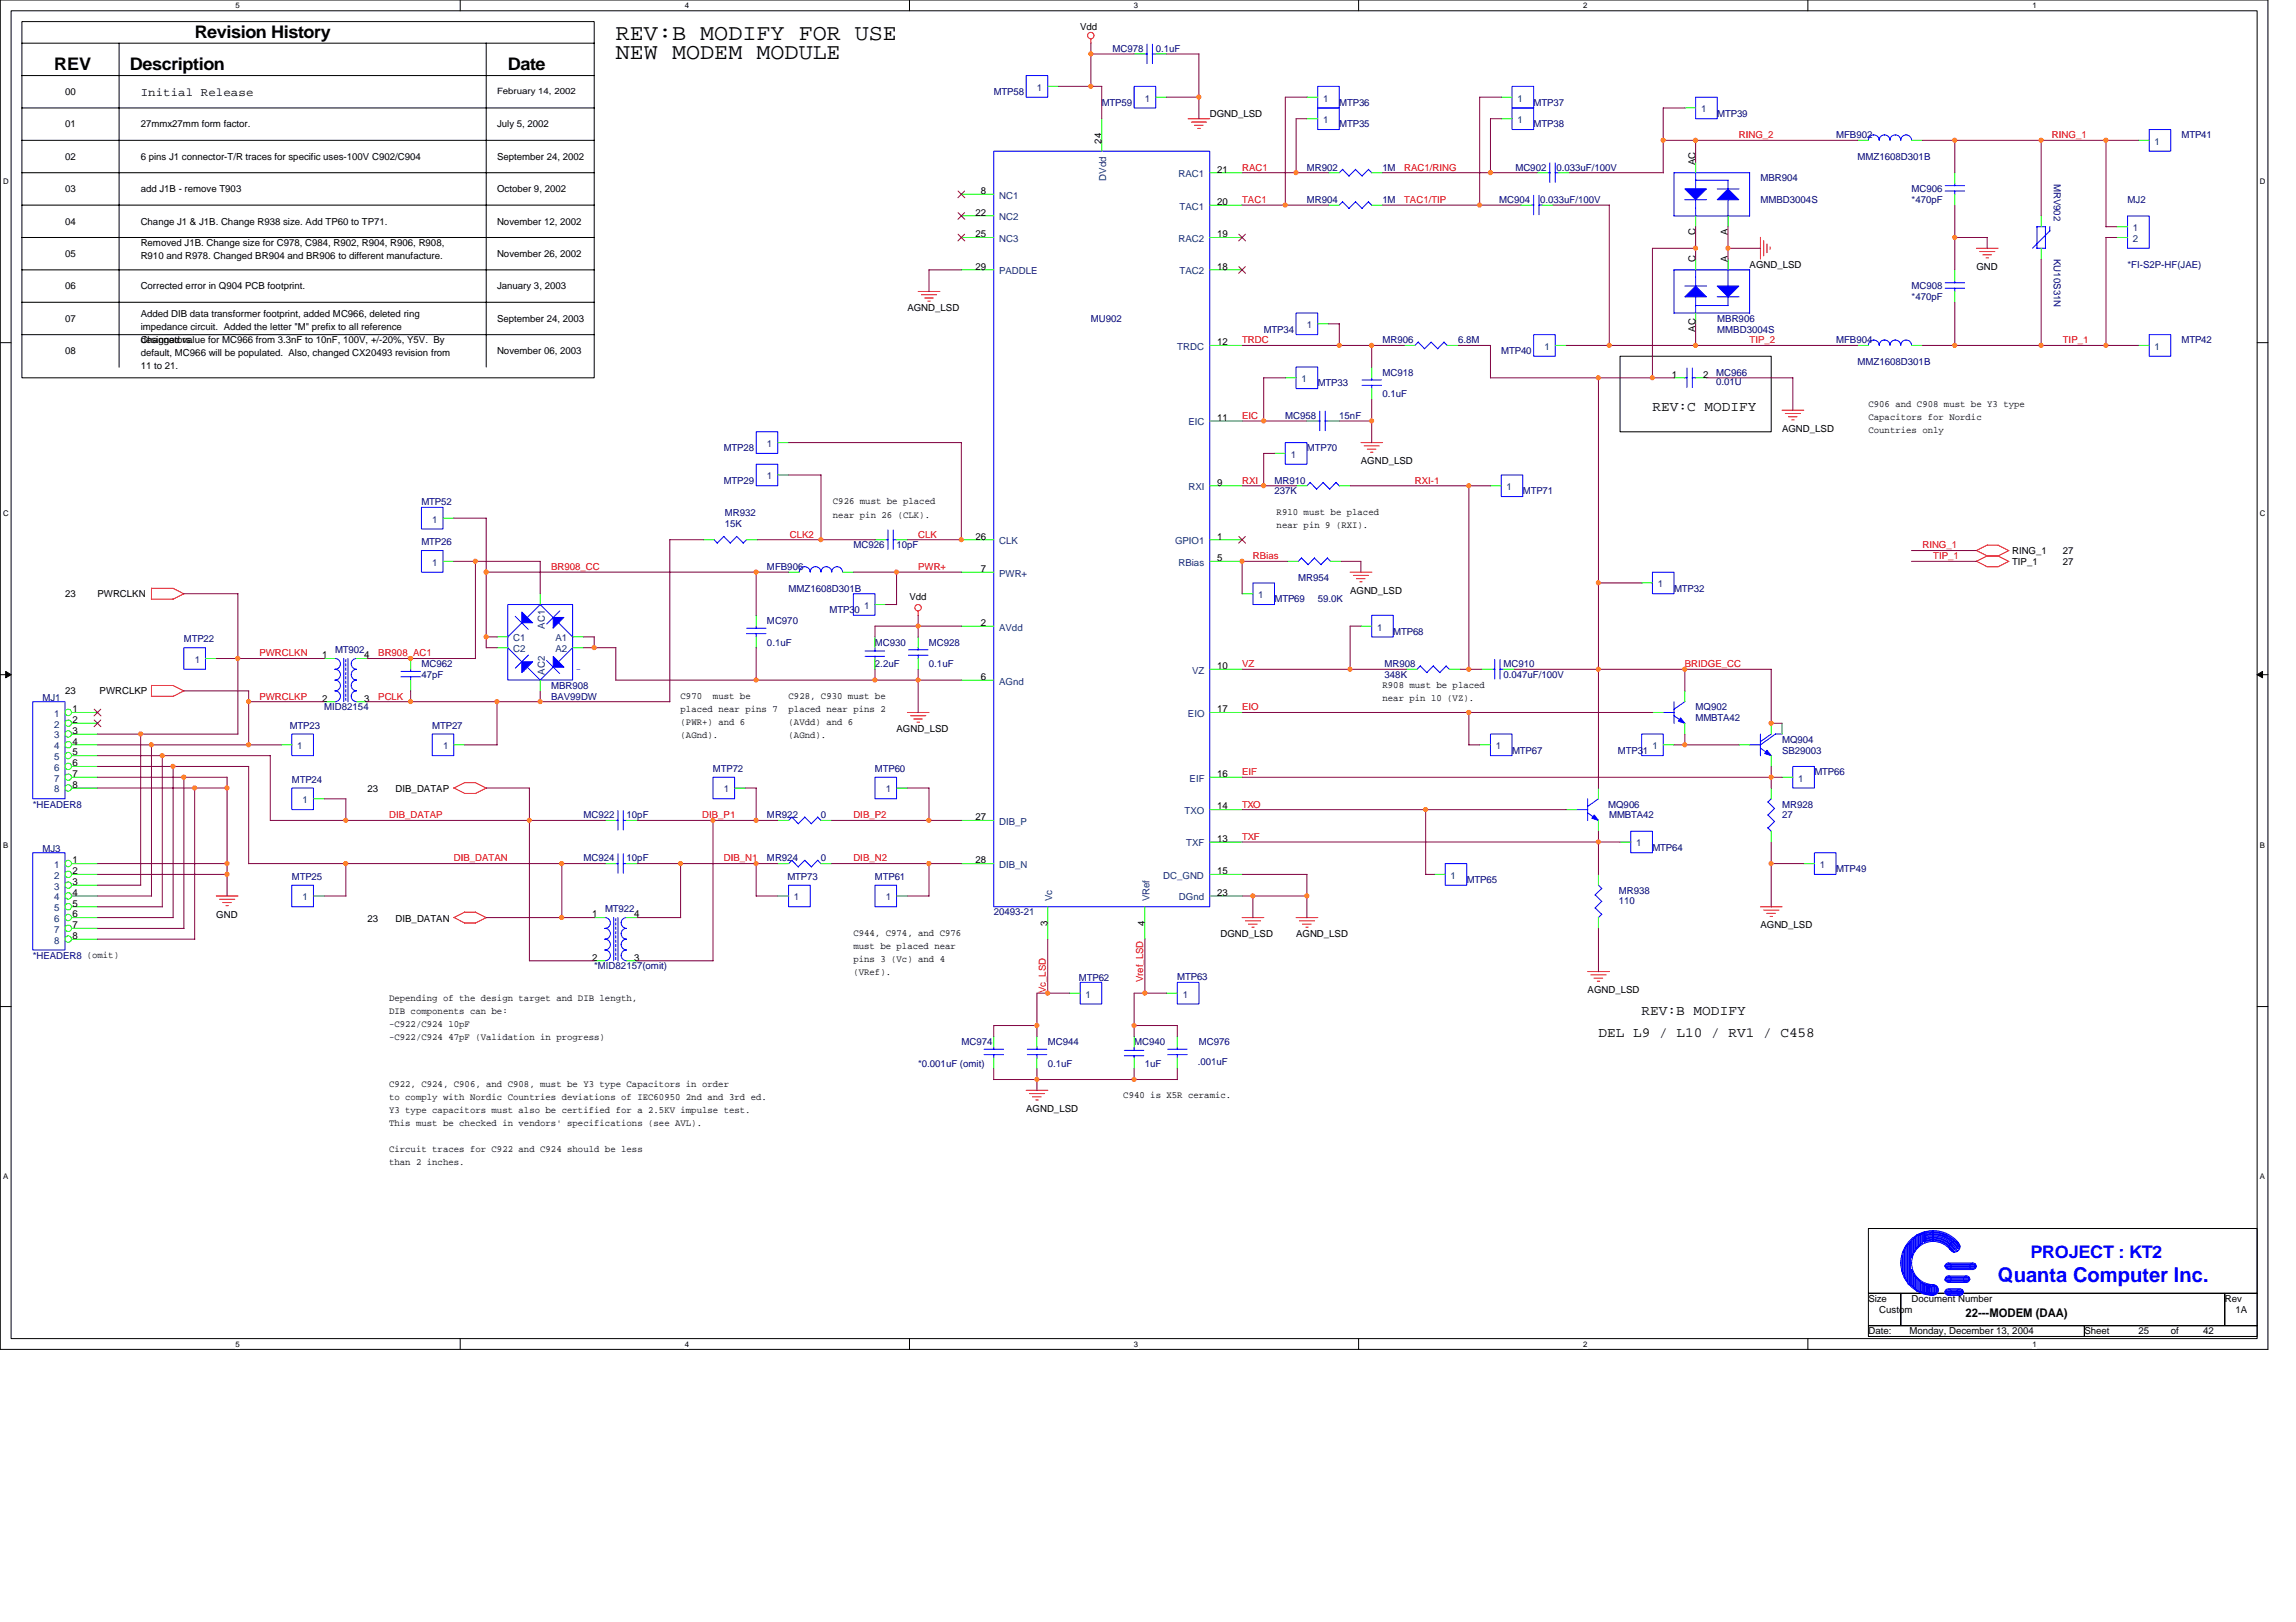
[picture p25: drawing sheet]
<svg xmlns="http://www.w3.org/2000/svg" width="297mm" height="210mm" viewBox="0 0 297 210" stroke-linecap="round" stroke-linejoin="round" font-family="sans-serif">
<defs><g id="words">
<g font-size="2.9">
<text x="79.7" y="5.1">REV:B MODIFY FOR USE</text>
<text x="79.7" y="7.6">NEW MODEM MODULE</text>
</g>
<text font-size="2.6" fill="#00f" x="258.5" y="165.9">Quanta Computer Inc.</text>
<g font-size="2.2">
<text x="25.2" y="4.9">Revision History</text>
<text x="7" y="9.1">REV</text>
<text x="16.8" y="9.1">Description</text>
<text x="65.7" y="9.1">Date</text>
</g>
<text font-size="2.2" fill="#00f" x="262.7" y="162.8">PROJECT : KT2</text>
<g font-size="1.8">
<text x="213.8" y="53.1">REV:C MODIFY</text>
<text x="212.4" y="131.4">REV:B MODIFY</text>
<text x="206.8" y="134.2">DEL L9 / L10 / RV1 / C458</text>
</g>
<g font-size="1.5">
<text x="18.2" y="12.4">Initial Release</text>
<text x="254.3" y="170.5">22---MODEM (DAA)</text>
</g>
<g font-size="1.2">
<text x="139.7" y="3.9">Vdd</text>
<text x="8.4" y="12.3">00</text>
<text x="8.4" y="16.5">01</text>
<text x="18.2" y="16.5">27mmx27mm form factor.</text>
<text x="64.3" y="16.5">July 5, 2002</text>
<text x="156.5" y="15.1">DGND_LSD</text>
<text x="8.4" y="20.7">02</text>
<text x="18.2" y="20.7">6 pins J1 connector-T/R traces for specific uses-100V C902/C904</text>
<text x="64.3" y="20.7">September 24, 2002</text>
<text x="142.5" y="18.6" transform="rotate(-90 142.5 18.6)">24</text>
<text x="157.5" y="22.3">21</text>
<text x="219.3" y="21.4" transform="rotate(-90 219.3 21.4)">AC</text>
<text x="8.4" y="24.9">03</text>
<text x="8.4" y="29.1">04</text>
<text x="18.2" y="24.9">add J1B - remove T903</text>
<text x="18.2" y="29.1">Change J1 &amp; J1B. Change R938 size. Add TP60 to TP71.</text>
<text x="64.3" y="29.1">November 12, 2002</text>
<text x="64.3" y="24.9">October 9, 2002</text>
<text x="126.2" y="27.9">22</text>
<text x="126.9" y="25.1">8</text>
<text x="157.5" y="26.5">20</text>
<text x="8.4" y="33.3">05</text>
<text x="18.2" y="31.9">Removed J1B. Change size for C978, C984, R902, R904, R906, R908,</text>
<text x="18.2" y="33.5">R910 and R978. Changed BR904 and BR906 to different manufacture.</text>
<text x="64.3" y="33.3">November 26, 2002</text>
<text x="126.2" y="30.7">25</text>
<text x="126.2" y="34.9">29</text>
<text x="157.5" y="30.7">19</text>
<text x="157.5" y="34.9">18</text>
<text x="219.3" y="34" transform="rotate(-90 219.3 34)">C</text>
<text x="219.3" y="30.4" transform="rotate(-90 219.3 30.4)">C</text>
<text x="223.5" y="34" transform="rotate(-90 223.5 34)">A</text>
<text x="223.5" y="30.4" transform="rotate(-90 223.5 30.4)">A</text>
<text x="226.4" y="34.6">AGND_LSD</text>
<text x="255.7" y="34.9">GND</text>
<text x="8.4" y="41.6">07</text>
<text x="8.4" y="37.4">06</text>
<text x="18.2" y="41.1">Added DIB data transformer footprint, added MC966, deleted ring</text>
<text x="18.2" y="37.4">Corrected error in Q904 PCB footprint.</text>
<text x="64.3" y="37.4">January 3, 2003</text>
<text x="64.3" y="41.6">September 24, 2003</text>
<text x="117.4" y="40.2">AGND_LSD</text>
<text x="8.4" y="45.8">08</text>
<text x="18.2" y="42.8">impedance circuit. Added the letter &quot;M&quot; prefix to all reference</text>
<text x="18.2" y="44.4">designators.</text>
<text x="18.2" y="44.4">Changed value for MC966 from 3.3nF to 10nF, 100V, +/-20%, Y5V. By</text>
<text x="18.2" y="46.1">default, MC966 will be populated. Also, changed CX20493 revision from</text>
<text x="18.2" y="47.8">11 to 21.</text>
<text x="64.3" y="45.8">November 06, 2003</text>
<text x="157.5" y="44.7">12</text>
<text x="219.3" y="42.9" transform="rotate(-90 219.3 42.9)">AC</text>
<text x="216.3" y="48.9">1</text>
<text x="220.3" y="48.9">2</text>
<text x="241.7" y="52.7">C906 and C908 must be Y3 type</text>
<text x="157.5" y="54.5">11</text>
<text x="230.5" y="55.9">AGND_LSD</text>
<text x="241.7" y="54.4">Capacitors for Nordic</text>
<text x="241.7" y="56.1">Countries only</text>
<text x="107.8" y="65.3">C926 must be placed</text>
<text x="157.5" y="62.8">9</text>
<text x="176.1" y="60.1">AGND_LSD</text>
<text x="107.8" y="67">near pin 26 (CLK).</text>
<text x="126.2" y="69.8">26</text>
<text x="157.5" y="69.8">1</text>
<text x="165.2" y="66.7">R910 must be placed</text>
<text x="165.2" y="68.4">near pin 9 (RXI).</text>
<text x="260.3" y="71.7">RING_1</text>
<text x="266.9" y="71.7">27</text>
<text x="8.4" y="77.3">23</text>
<text x="12.6" y="77.3">PWRCLKN</text>
<text x="117.7" y="77.7">Vdd</text>
<text x="126.9" y="74">7</text>
<text x="157.5" y="72.6">5</text>
<text x="174.7" y="76.8">AGND_LSD</text>
<text x="260.3" y="73.1">TIP_1</text>
<text x="266.9" y="73.1">27</text>
<text x="126.9" y="81">2</text>
<text x="8.4" y="89.8">23</text>
<text x="12.9" y="89.8">PWRCLKP</text>
<text x="41.7" y="85.2">1</text>
<text x="47.1" y="85.2">4</text>
<text x="126.9" y="88">6</text>
<text x="157.5" y="86.6">10</text>
<text x="178.9" y="89">R908 must be placed</text>
<text x="9.4" y="92.2">1</text>
<text x="9.4" y="93.6">2</text>
<text x="9.4" y="95">3</text>
<text x="41.7" y="90.8">2</text>
<text x="47.1" y="90.8">3</text>
<text x="88" y="90.4">C970</text>
<text x="88" y="92.1">placed near pins 7</text>
<text x="88" y="93.8">(PWR+) and 6</text>
<text x="88" y="95.5">(AGnd).</text>
<text x="92.2" y="90.4">must be</text>
<text x="102" y="90.4">C928, C930 must be</text>
<text x="102" y="92.1">placed near pins 2</text>
<text x="102" y="93.8">(AVdd) and 6</text>
<text x="102" y="95.5">(AGnd).</text>
<text x="116" y="94.7">AGND_LSD</text>
<text x="157.5" y="92.2">17</text>
<text x="178.9" y="90.7">near pin 10 (VZ).</text>
<text x="9.4" y="96.4">4</text>
<text x="9.4" y="97.8">5</text>
<text x="9.4" y="99.2">6</text>
<text x="9.4" y="100.6">7</text>
<text x="9.4" y="102">8</text>
<text x="157.5" y="100.6">16</text>
<text x="47.5" y="102.6">23</text>
<text x="51.2" y="102.6">DIB_DATAP</text>
<text x="126.2" y="106.2">27</text>
<text x="157.5" y="104.8">14</text>
<text x="9.4" y="111.7">1</text>
<text x="9.4" y="113.1">2</text>
<text x="126.2" y="111.7">28</text>
<text x="157.5" y="108.9">13</text>
<text x="157.5" y="113.1">15</text>
<text x="9.4" y="114.5">3</text>
<text x="9.4" y="115.9">4</text>
<text x="9.4" y="117.3">5</text>
<text x="9.4" y="118.7">6</text>
<text x="28" y="118.7">GND</text>
<text x="47.5" y="119.3">23</text>
<text x="51.2" y="119.3">DIB_DATAN</text>
<text x="76.6" y="118.7">1</text>
<text x="82" y="118.7">4</text>
<text x="135.5" y="119.8" transform="rotate(-90 135.5 119.8)">3</text>
<text x="148.1" y="119.8" transform="rotate(-90 148.1 119.8)">4</text>
<text x="157.5" y="115.9">23</text>
<text x="9.4" y="120.1">7</text>
<text x="9.4" y="121.5">8</text>
<text x="76.6" y="124.3">2</text>
<text x="82" y="124.3">3</text>
<text x="110.4" y="121.1">C944, C974, and C976</text>
<text x="110.4" y="122.8">must be placed near</text>
<text x="110.4" y="124.5">pins 3 (Vc) and 4</text>
<text x="157.9" y="121.3">DGND_LSD</text>
<text x="167.7" y="121.3">AGND_LSD</text>
<text x="227.7" y="120.1">AGND_LSD</text>
<text x="50.3" y="129.5">Depending of the design target and DIB length,</text>
<text x="50.3" y="131.2">DIB components can be:</text>
<text x="110.4" y="126.2">(VRef).</text>
<text x="205.4" y="128.5">AGND_LSD</text>
<text x="50.3" y="132.9">-C922/C924 10pF</text>
<text x="50.3" y="134.6">-C922/C924 47pF (Validation in progress)</text>
<text x="50.3" y="140.7">C922, C924, C906, and C908, must be Y3 type Capacitors in order</text>
<text x="50.3" y="142.4">to comply with Nordic Countries deviations of IEC60950 2nd and 3rd ed.</text>
<text x="132.8" y="143.9">AGND_LSD</text>
<text x="145.3" y="142.1">C940 is X5R ceramic.</text>
<text x="50.3" y="144.1">Y3 type capacitors must also be certified for a 2.5KV impulse test.</text>
<text x="50.3" y="145.8">This must be checked in vendors' specifications (see AVL).</text>
<text x="50.3" y="149.1">Circuit traces for C922 and C924 should be less</text>
<text x="50.3" y="150.8">than 2 inches.</text>
<text x="241.7" y="168.5">Size</text>
<text x="241.7" y="172.7">Date:</text>
<text x="243.1" y="169.9">Custom</text>
<text x="247" y="172.7">Monday, December 13, 2004</text>
<text x="247.3" y="168.5">Document Number</text>
<text x="269.7" y="172.7">Sheet</text>
<text x="276.6" y="172.7">25</text>
<text x="280.8" y="172.7">of</text>
<text x="285" y="172.7">42</text>
<text x="287.8" y="168.5">Rev</text>
<text x="289.2" y="169.9">1A</text>
</g>
<g font-size="1.2" fill="#004080">
<text x="134.2" y="11.7">1</text>
<text x="148.1" y="13.1">1</text>
<text x="171.2" y="15.9">1</text>
<text x="171.2" y="13.1">1</text>
<text x="196.3" y="13.1">1</text>
<text x="196.3" y="15.9">1</text>
<text x="220.1" y="14.5">1</text>
<text x="143.1" y="23.4" transform="rotate(-90 143.1 23.4)">DVdd</text>
<text x="152.5" y="22.9">RAC1</text>
<text x="278.7" y="18.7">1</text>
<text x="129.3" y="28.5">NC2</text>
<text x="129.3" y="25.7">NC1</text>
<text x="152.6" y="27.1">TAC1</text>
<text x="275.9" y="29.9">1</text>
<text x="129.3" y="31.3">NC3</text>
<text x="129.3" y="35.5">PADDLE</text>
<text x="152.5" y="31.3">RAC2</text>
<text x="152.6" y="35.5">TAC2</text>
<text x="275.9" y="31.3">2</text>
<text x="152.3" y="45.3">TRDC</text>
<text x="169.1" y="42.5">1</text>
<text x="199.8" y="45.3">1</text>
<text x="278.7" y="45.3">1</text>
<text x="168.4" y="49.5">1</text>
<text x="99.2" y="57.8">1</text>
<text x="153.8" y="55.1">EIC</text>
<text x="167" y="59.2">1</text>
<text x="99.2" y="62">1</text>
<text x="153.8" y="63.4">RXI</text>
<text x="194.9" y="63.4">1</text>
<text x="55.9" y="67.6">1</text>
<text x="129.3" y="70.4">CLK</text>
<text x="152" y="70.4">GPIO1</text>
<text x="55.9" y="73.2">1</text>
<text x="129.3" y="74.6">PWR+</text>
<text x="152.5" y="73.2">RBias</text>
<text x="162.8" y="77.4">1</text>
<text x="214.5" y="76">1</text>
<text x="66.4" y="83">C1</text>
<text x="70.5" y="81.4" transform="rotate(-90 70.5 81.4)">AC1</text>
<text x="71.9" y="83">A1</text>
<text x="111.8" y="78.8">1</text>
<text x="129.3" y="81.6">AVdd</text>
<text x="178.2" y="81.6">1</text>
<text x="25.2" y="85.8">1</text>
<text x="66.4" y="84.4">C2</text>
<text x="70.5" y="87.3" transform="rotate(-90 70.5 87.3)">AC2</text>
<text x="71.9" y="84.4">A2</text>
<text x="129.3" y="88.6">AGnd</text>
<text x="154.2" y="87.2">VZ</text>
<text x="7" y="92.8">1</text>
<text x="7" y="94.2">2</text>
<text x="7" y="95.6">3</text>
<text x="153.7" y="92.8">EIO</text>
<text x="7" y="97">4</text>
<text x="7" y="98.4">5</text>
<text x="7" y="99.8">6</text>
<text x="7" y="101.2">7</text>
<text x="38.5" y="97">1</text>
<text x="57.3" y="97">1</text>
<text x="153.9" y="101.2">EIF</text>
<text x="193.5" y="97">1</text>
<text x="213.8" y="97">1</text>
<text x="232.6" y="101.2">1</text>
<text x="7" y="102.6">8</text>
<text x="39.2" y="103.9">1</text>
<text x="93.6" y="102.6">1</text>
<text x="114.6" y="102.6">1</text>
<text x="129.3" y="106.7">DIB_P</text>
<text x="153.2" y="105.3">TXO</text>
<text x="7" y="112.3">1</text>
<text x="7" y="113.7">2</text>
<text x="129.3" y="112.3">DIB_N</text>
<text x="150.5" y="113.7">DC_GND</text>
<text x="153.5" y="109.5">TXF</text>
<text x="187.7" y="113.7">1</text>
<text x="211.7" y="109.5">1</text>
<text x="235.4" y="112.3">1</text>
<text x="7" y="115.1">3</text>
<text x="7" y="116.5">4</text>
<text x="7" y="117.9">5</text>
<text x="7" y="119.3">6</text>
<text x="39.2" y="116.5">1</text>
<text x="102.7" y="116.5">1</text>
<text x="114.6" y="116.5">1</text>
<text x="136.1" y="116.6" transform="rotate(-90 136.1 116.6)">Vc</text>
<text x="148.7" y="116.6" transform="rotate(-90 148.7 116.6)">VRef</text>
<text x="152.5" y="116.5">DGnd</text>
<text x="7" y="120.7">7</text>
<text x="7" y="122.1">8</text>
<text x="140.4" y="129.1">1</text>
<text x="153" y="129.1">1</text>
</g>
<g font-size="1.2" fill="#000080">
<text x="143.9" y="6.7">MC978</text>
<text x="149.5" y="6.7">0.1uF</text>
<text x="128.6" y="12.3">MTP58</text>
<text x="142.5" y="13.7">MTP59</text>
<text x="173.3" y="16.5">MTP35</text>
<text x="173.3" y="13.7">MTP36</text>
<text x="198.4" y="13.7">MTP37</text>
<text x="198.4" y="16.5">MTP38</text>
<text x="222.2" y="15.1">MTP39</text>
<text x="237.5" y="17.9">MFB902</text>
<text x="282.2" y="17.9">MTP41</text>
<text x="169.1" y="22.1">MR902</text>
<text x="178.9" y="22.1">1M</text>
<text x="196" y="22.1">MC902</text>
<text x="201.4" y="22.1">0.033uF/100V</text>
<text x="227.7" y="23.5">MBR904</text>
<text x="240.3" y="20.7">MMZ1608D301B</text>
<text x="265.7" y="23.7" transform="rotate(90 265.7 23.7)">MRV902</text>
<text x="169.1" y="26.3">MR904</text>
<text x="178.9" y="26.3">1M</text>
<text x="193.9" y="26.3">MC904</text>
<text x="199.3" y="26.3">0.033uF/100V</text>
<text x="227.7" y="26.3">MMBD3004S</text>
<text x="247.3" y="24.9">MC906</text>
<text x="247.3" y="26.3">*470pF</text>
<text x="275.2" y="26.3">MJ2</text>
<text x="265.7" y="33.5" transform="rotate(90 265.7 33.5)">KU10S31N</text>
<text x="275.2" y="34.6">*FI-S2P-HF(JAE)</text>
<text x="141.1" y="41.6">MU902</text>
<text x="222.2" y="41.6">MBR906</text>
<text x="247.3" y="37.4">MC908</text>
<text x="247.3" y="38.8">*470pF</text>
<text x="163.5" y="43">MTP34</text>
<text x="178.9" y="44.4">MR906</text>
<text x="188.6" y="44.4">6.8M</text>
<text x="194.2" y="45.8">MTP40</text>
<text x="222.2" y="43">MMBD3004S</text>
<text x="237.5" y="44.4">MFB904</text>
<text x="240.3" y="47.2">MMZ1608D301B</text>
<text x="282.2" y="44.4">MTP42</text>
<text x="170.5" y="50">MTP33</text>
<text x="178.9" y="48.6">MC918</text>
<text x="178.9" y="51.4">0.1uF</text>
<text x="222" y="48.6">MC966</text>
<text x="222" y="49.9">0.01U</text>
<text x="93.6" y="58.4">MTP28</text>
<text x="166.3" y="54.2">MC958</text>
<text x="169.1" y="58.4">MTP70</text>
<text x="173.3" y="54.2">15nF</text>
<text x="54.5" y="65.4">MTP52</text>
<text x="93.6" y="62.6">MTP29</text>
<text x="164.9" y="62.6">MR910</text>
<text x="164.9" y="64">237K</text>
<text x="197" y="64">MTP71</text>
<text x="54.5" y="70.5">MTP26</text>
<text x="93.8" y="66.8">MR932</text>
<text x="93.8" y="68.2">15K</text>
<text x="110.4" y="71">MC926</text>
<text x="116" y="71">10pF</text>
<text x="99.2" y="73.8">MFB906</text>
<text x="102" y="76.6">MMZ1608D301B</text>
<text x="164.9" y="78">MTP69</text>
<text x="168" y="75.2">MR954</text>
<text x="170.5" y="78">59.0K</text>
<text x="216.6" y="76.6">MTP32</text>
<text x="23.8" y="83.1">MTP22</text>
<text x="99.2" y="80.8">MC970</text>
<text x="99.2" y="83.5">0.1uF</text>
<text x="107.3" y="79.4">MTP30</text>
<text x="113.2" y="83.5">MC930</text>
<text x="120.2" y="83.5">MC928</text>
<text x="180.3" y="82.1">MTP68</text>
<text x="43.3" y="84.5">MT902</text>
<text x="54.5" y="86.3">MC962</text>
<text x="54.5" y="87.7">47pF</text>
<text x="71.3" y="89.1">MBR908</text>
<text x="113.2" y="86.3">2.2uF</text>
<text x="120.2" y="86.3">0.1uF</text>
<text x="179.1" y="86.3">MR908</text>
<text x="179.1" y="87.7">348K</text>
<text x="194.5" y="86.3">MC910</text>
<text x="194.5" y="87.7">0.047uF/100V</text>
<text x="5.5" y="90.7">MJ1</text>
<text x="37.5" y="94.3">MTP23</text>
<text x="41.9" y="91.9">MID82154</text>
<text x="55.9" y="94.3">MTP27</text>
<text x="71.3" y="90.5">BAV99DW</text>
<text x="219.4" y="91.9">MQ902</text>
<text x="219.4" y="93.3">MMBTA42</text>
<text x="37.8" y="101.3">MTP24</text>
<text x="92.2" y="99.9">MTP72</text>
<text x="113.2" y="99.9">MTP60</text>
<text x="195.6" y="97.5">MTP67</text>
<text x="209.3" y="97.5">MTP31</text>
<text x="230.5" y="96.1">MQ904</text>
<text x="230.5" y="97.5">SB29003</text>
<text x="234.7" y="100.3">MTP66</text>
<text x="4.2" y="104.5">*HEADER8</text>
<text x="75.5" y="105.9">MC922</text>
<text x="81.1" y="105.9">10pF</text>
<text x="99.2" y="105.9">MR922</text>
<text x="106.2" y="105.9">0</text>
<text x="208" y="104.5">MQ906</text>
<text x="208.2" y="105.9">MMBTA42</text>
<text x="230.5" y="104.5">MR928</text>
<text x="230.5" y="105.9">27</text>
<text x="5.5" y="110.2">MJ3</text>
<text x="37.8" y="113.9">MTP25</text>
<text x="75.5" y="111.5">MC924</text>
<text x="81.1" y="111.5">10pF</text>
<text x="99.2" y="111.5">MR924</text>
<text x="101.9" y="113.9">MTP73</text>
<text x="106.2" y="111.5">0</text>
<text x="113.2" y="113.9">MTP61</text>
<text x="213.8" y="110.1">MTP64</text>
<text x="237.5" y="112.9">MTP49</text>
<text x="78.3" y="118">MT922</text>
<text x="128.6" y="118.5">20493-21</text>
<text x="189.8" y="114.3">MTP65</text>
<text x="209.4" y="115.7">MR938</text>
<text x="209.4" y="116.9">110</text>
<text x="4.2" y="124.1">*HEADER8 (omit)</text>
<text x="76.9" y="125.5">*MID82157(omit)</text>
<text x="139.6" y="127">MTP62</text>
<text x="152.3" y="126.9">MTP63</text>
<text x="124.4" y="135.2">MC974</text>
<text x="135.5" y="135.2">MC944</text>
<text x="146.7" y="135.2">MC940</text>
<text x="155" y="137.9">.001uF</text>
<text x="155.1" y="135.2">MC976</text>
<text x="118.8" y="138">*0.001uF (omit)</text>
<text x="135.5" y="138">0.1uF</text>
<text x="148.1" y="138">1uF</text>
</g>
<g font-size="1.2" fill="#f00">
<text x="225" y="17.9">RING_2</text>
<text x="265.5" y="17.9">RING_1</text>
<text x="160.7" y="22.1">RAC1</text>
<text x="181.6" y="22.1">RAC1/RING</text>
<text x="160.7" y="26.3">TAC1</text>
<text x="181.6" y="26.3">TAC1/TIP</text>
<text x="160.7" y="44.4">TRDC</text>
<text x="226.4" y="44.4">TIP_2</text>
<text x="266.9" y="44.4">TIP_1</text>
<text x="160.7" y="54.2">EIC</text>
<text x="160.7" y="62.6">RXI</text>
<text x="183" y="62.6">RXI-1</text>
<text x="102.2" y="69.6">CLK2</text>
<text x="118.8" y="69.6">CLK</text>
<text x="248.7" y="71">RING_1</text>
<text x="71.3" y="73.8">BR908_CC</text>
<text x="118.8" y="73.8">PWR+</text>
<text x="162.1" y="72.4">RBias</text>
<text x="250.1" y="72.4">TIP_1</text>
<text x="33.6" y="84.9">PWRCLKN</text>
<text x="48.9" y="84.9">BR908_AC1</text>
<text x="160.7" y="86.3">VZ</text>
<text x="218" y="86.3">BRIDGE_CC</text>
<text x="33.6" y="90.5">PWRCLKP</text>
<text x="48.9" y="90.5">PCLK</text>
<text x="160.7" y="91.9">EIO</text>
<text x="160.7" y="100.3">EIF</text>
<text x="50.3" y="105.9">DIB_DATAP</text>
<text x="90.8" y="105.9">DIB_P1</text>
<text x="110.4" y="105.9">DIB_P2</text>
<text x="160.7" y="104.5">TXO</text>
<text x="58.7" y="111.5">DIB_DATAN</text>
<text x="93.6" y="111.5">DIB_N1</text>
<text x="110.4" y="111.5">DIB_N2</text>
<text x="160.7" y="108.7">TXF</text>
<text x="135.3" y="128.5" transform="rotate(-90 135.3 128.5)">Vc_LSD</text>
<text x="147.9" y="127.1" transform="rotate(-90 147.9 127.1)">Vref_LSD</text>
</g>
<g font-size="1.2" fill="#00f">
<text x="68.2" y="86.3" transform="rotate(180 68.2 86.3)">+</text>
<text x="75.2" y="86.3" transform="rotate(180 75.2 86.3)">-</text>
</g>
<text font-size="1.1" x="64.3" y="12.2">February 14, 2002</text>
<g font-size="1">
<text x="30.5" y="1.1">5</text>
<text x="88.6" y="1.1">4</text>
<text x="146.7" y="1.1">3</text>
<text x="204.8" y="1.1">2</text>
<text x="262.9" y="1.1">1</text>
<text x=".4" y="23.8">D</text>
<text x="292.4" y="23.8">D</text>
<text x=".4" y="66.7">C</text>
<text x="292.4" y="66.7">C</text>
<text x=".4" y="109.7">B</text>
<text x="292.4" y="109.7">B</text>
<text x=".4" y="152.6">A</text>
<text x="292.4" y="152.6">A</text>
<text x="30.5" y="174.3">5</text>
<text x="88.6" y="174.3">4</text>
<text x="146.7" y="174.3">3</text>
<text x="204.8" y="174.3">2</text>
<text x="262.9" y="174.3">1</text>
</g>
</g></defs>
<path d="M0 0h293.4v174.6h-293.4zM1.4 1.4h290.6v171.8h-290.6z" fill="none" stroke="#000" stroke-width=".13"/>
<g fill="#fff">
<path d="M30.5 .1h.5v1.2h-.5z"/>
<path d="M30.5 173.4h.5v1.1h-.5z"/>
</g>
<path d="M59.5 0v1.4M59.5 173.2v1.4" fill="none" stroke="#000" stroke-width=".13"/>
<g fill="#fff">
<path d="M88.6 .1h.5v1.2h-.5z"/>
<path d="M88.6 173.4h.5v1.1h-.5z"/>
</g>
<path d="M117.7 0v1.4M117.7 173.2v1.4" fill="none" stroke="#000" stroke-width=".13"/>
<g fill="#fff">
<path d="M146.7 .1h.6v1.2h-.6z"/>
<path d="M146.7 173.4h.6v1.1h-.6z"/>
</g>
<path d="M175.8 0v1.4M175.8 173.2v1.4" fill="none" stroke="#000" stroke-width=".13"/>
<g fill="#fff">
<path d="M204.8 .1h.6v1.2h-.6z"/>
<path d="M204.8 173.4h.6v1.1h-.6z"/>
</g>
<path d="M233.9 0v1.4M233.9 173.2v1.4" fill="none" stroke="#000" stroke-width=".13"/>
<g fill="#fff">
<path d="M262.9 .1h.6v1.2h-.6z"/>
<path d="M262.9 173.4h.6v1.1h-.6z"/>
<path d="M.4 22.9h.7v1.1h-.7z"/>
<path d="M292.4 22.9h.7v1.1h-.7z"/>
<path d="M.4 65.8h.7v1.1h-.7z"/>
<path d="M292.4 65.8h.7v1.1h-.7z"/>
</g>
<path d="M0 44.3h1.4M292 44.3h1.4" fill="none" stroke="#000" stroke-width=".13"/>
<g fill="#fff">
<path d="M.4 108.8h.7v1.1h-.7z"/>
<path d="M292.4 108.8h.6v1.1h-.6z"/>
</g>
<path d="M0 87.3h1.4M292 87.3h1.4" fill="none" stroke="#000" stroke-width=".13"/>
<path d="M.7 86.9l.7 .4-.7 .4zM292 87.3l.7-.4v.8z" fill="#000" stroke="#000" stroke-width=".13"/>
<g fill="#fff">
<path d="M.4 151.7h.7v1.1h-.7z"/>
<path d="M292.4 151.7h.6v1.1h-.6z"/>
</g>
<g fill="none" stroke="#000" stroke-width=".13">
<path d="M2.8 2.8h74.1v46.1h-74.1zM2.8 5.6h74.1M2.8 9.8h74.1M2.8 14h74.1M2.8 18.2h74.1M15.4 5.6v41.9M62.9 5.6v41.9M2.8 30.7h74.1M2.8 22.4h74.1M2.8 39.1h74.1M2.8 34.9h74.1M2.8 26.5h74.1"/>
<path d="M2.8 43.3h74.1M209.6 46.1h19.5v9.8h-19.5zM0 130.3h1.4M292 130.3h1.4M241.7 159h50.3v8.4h-50.3zM241.7 167.4h4.2v4.2h-4.2zM241.7 171.6h28v1.4h-28zM245.9 167.4h41.9v4.2h-41.9zM269.7 171.6h22.3v1.4h-22.3zM287.8 167.4h4.2v4.2h-4.2z"/>
</g>
<g fill="none" stroke="#f00" stroke-width=".13">
<path d="M141.1 5v.6M153.7 15.4h2.8M154.1 15.8h2M154.5 16.2h1.2M155 16.6h.3M118.8 37.7h2.8M119.2 38.1h2M119.6 38.6h1.1M120 39h.4M227.8 30.7v2.8M228.2 31.1v2M228.6 31.6v1.1"/>
<path d="M229 32v.3M255.7 32.1h2.8M256.1 32.6h2M256.5 33h1.1M256.9 33.4h.4M176.1 57.3h2.8M176.5 57.7h2M176.9 58.1h1.1M177.3 58.5h.3M230.5 53.1h2.9M231 53.5h1.9M231.4 53.9h1.1"/>
<path d="M231.8 54.3h.3M19.6 77.5h2.8M19.6 76.1h2.8M19.6 76.1v1.4M22.4 76.1l1.4 .8M23.8 76.8l-1.4 .8M118.8 79.1v.6M174.7 74h2.8M175.1 74.5h2M175.5 74.9h1.1M175.9 75.3h.3M255.7 71.2l1.4 .7-1.4 .7"/>
<path d="M255.7 72.6l1.4 .7M257.1 71.9h1.4M257.1 73.3h1.4M258.5 70.5l1.4 .8M258.5 71.9l1.4 .8M258.5 70.5h-1.4l-1.4 .7M259.9 71.2l-1.4 .8M259.9 72.6l-1.4 .8M19.6 90.1h2.8M19.6 88.7v1.4M19.6 88.7h2.8M22.4 88.7l1.4 .7"/>
<path d="M23.8 89.4l-1.4 .7M117.4 92.2h2.8M117.8 92.6h2M118.2 93h1.1M118.6 93.5h.4M28 116h2.8M28.4 116.4h2M28.8 116.8h1.1M29.2 117.2h.3M58.7 102l1.4 .7M60.1 102.7h1.4M60.1 119.4h1.4"/>
<path d="M60.1 101.3h1.4l1.4 .7M60.1 118h1.4l1.4 .8M60.1 101.3l-1.4 .7M60.1 118l-1.4 .7 1.4 .7M62.9 102l-1.4 .7M62.9 118.7l-1.4 .8M160.7 118.7h2.8M161.1 119.2h2M161.5 119.6h1.1M161.9 120h.4M167.7 118.7h2.8M168.1 119.2h2"/>
<path d="M168.5 119.6h1.1M168.9 120h.3M227.8 117.3h2.8M228.2 117.8h1.9M228.6 118.2h1.1M229 118.6h.3M205.4 125.7h2.8M205.8 126.2h2M206.2 126.6h1.1M206.6 127h.4M132.8 141.1h2.8M133.2 141.5h1.9"/>
<path d="M133.6 141.9h1.1M134 142.3h.3"/>
<circle cx="141.1" cy="4.6" r=".42"/>
<circle cx="118.8" cy="78.6" r=".42"/>
</g>
<g fill="none" stroke="#00f" stroke-width=".13">
<path d="M128.6 19.6h27.9v97.7h-27.9zM132.8 9.8h2.7v2.8h-2.7zM146.7 11.2h2.8v2.8h-2.8zM148.1 7h.3M148.4 5.7v2.5M149.1 7h.4M149.1 5.7v2.5M170.5 14h2.8v2.8h-2.8zM170.5 11.2h2.8v2.8h-2.8zM195.6 11.2h2.8v2.8h-2.8zM195.6 14h2.8v2.8h-2.8zM219.4 12.6h2.8v2.8h-2.8z"/>
<path d="M241.7 18.1a.7 .7 0 0 1 .7-.6 .7 .7 0 0 1 .7 .6 .7 .7 0 0 1 .7-.6 .7 .7 0 0 1 .7 .6 .7 .7 0 0 1 .7-.6 .7 .7 0 0 1 .7 .6 .7 .7 0 0 1 .7-.6 .7 .7 0 0 1 .7 .6M278 16.8h2.8v2.8h-2.8zM173.7 21.9l.8 .9M173.7 26.1l-.4 .4M173.7 21.9l-.4 .5M175.4 26.1l.8 .9M175.4 21.9l.8 .9M175.4 26.1l-.9 .9-.8-.9M175.4 21.9l-.9 .9M177 26.1l.5 .5M177 21.9l.5 .5M177.1 26.1l-.9 .9"/>
<path d="M177.1 21.9l-.9 .9M198.1 26.5h.3M198.4 25.3v2.5M199.1 26.5h.4M199.1 25.3v2.5M200.2 22.4h.3M200.5 21.1v2.5M201.2 22.4h.4M201.2 21.1v2.5M216.6 34.9h9.8M216.6 27.9h9.8M216.6 22.3v5.6"/>
<path d="M216.6 34.9v5.6h9.8M216.6 22.4h9.8M218 37h2.8M218 25.8h2.8M219.3 23.3h4.3v1.1M219.3 39.5h4.3M219.4 22.3v2.2M219.4 25.8v2.2M219.4 34.9v2.1M219.4 38.4v2.1M222.2 38.4h2.8M222.2 24.4h2.8"/>
<path d="M223.6 25.8v2.1M223.6 34.9v2.1M223.6 38.4v1.2M226.4 22.4v5.6M226.4 34.9v5.6M251.6 37.3h2.6M251.6 36.6h2.6M251.6 24.7h2.6M251.6 24h2.6M252.9 23.7v.3M252.9 24.7v.4M252.9 36.3v.3"/>
<path d="M252.9 37.3v.4M263.5 32.1h1.1M263.5 29.3v2.8M263.5 29.3h1.1v2.9M265.2 29.3v.6M265.2 29.9l-2.3 2.2M275.2 27.9h2.8v4.2h-2.8zM97.8 55.9h2.8v2.8h-2.8zM166.3 57.3h2.8v2.8h-2.8zM167.7 47.5h2.8v2.8h-2.8zM167.7 40.5h2.8v2.8h-2.8zM170.5 54.5h.3"/>
<path d="M170.7 53.2v2.5M171.4 54.5h.5M171.4 53.2v2.5M176.2 49.9h2.5M176.2 49.2h2.5M177.5 48.9v.3M177.5 49.8v.5M183.5 44.3l.8 .8M183.5 44.3l-.5 .4M185.1 44.3l.9 .8M185.2 44.3l-.9 .8M186.8 44.3l.5 .4"/>
<path d="M186.8 44.3l-.8 .8M198.4 43.3h2.8v2.8h-2.8zM218 48.9h.3M218.2 47.6v2.5M218.9 48.9h.5M218.9 47.6v2.5M241.7 44.7a.7 .7 0 0 1 .7-.7 .7 .7 0 0 1 .7 .7 .7 .7 0 0 1 .7-.7 .7 .7 0 0 1 .7 .7 .7 .7 0 0 1 .7-.7 .7 .7 0 0 1 .7 .7 .7 .7 0 0 1 .7-.7 .7 .7 0 0 1 .7 .7M278 43.3h2.8v2.8h-2.8zM54.5 71.2h2.8v2.8h-2.8zM54.5 65.7h2.8v2.8h-2.8zM65.7 78.2h8.4v9.8h-8.4zM66.7 79.8l1.6 1.6"/>
<path d="M69.9 78.2l1.7 1.7M69.9 78.2l-1.7 1.7M72.4 79.1l-1.7 1.7M92.4 69.8l.4 .5M93.6 69.4l.9 .9 .8-.9M93.6 69.4l-.8 .9M95.3 69.4l.9 .9M96.6 69.8l-.5 .5M97.8 60.1h2.8v2.8h-2.8zM103.4 74a.7 .7 0 0 1 .7-.7 .7 .7 0 0 1 .7 .7 .7 .7 0 0 1 .7-.7 .7 .7 0 0 1 .7 .7 .7 .7 0 0 1 .7-.7 .7 .7 0 0 1 .7 .7 .7 .7 0 0 1 .7-.7 .7 .7 0 0 1 .7 .7M110.4 76.8h2.8v2.8h-2.8zM114.6 69.8h.3"/>
<path d="M114.9 68.6v2.5M115.5 69.8h.5M115.6 68.6v2.5M162.1 75.4h2.8v2.8h-2.8zM168.4 72.2l.8 .9M168.4 72.2l-.4 .4M169.5 62.4l.8 .9M169.5 62.4l-.4 .5M170 72.2l.9 .9M170.1 72.2l-.9 .9M171.2 62.4l-.9 .9M171.7 72.2l.5 .5"/>
<path d="M171.7 72.2l-.8 .9M172.8 62.4l.5 .5M172.9 62.4l-.9 .9-.8-.9M177.5 79.6h2.8v2.8h-2.8zM194.2 61.5h2.8v2.8h-2.8zM213.8 74h2.8v2.8h-2.8zM4.2 90.8h4.2v12.6h-4.2zM23.8 83.8h2.8v2.8h-2.8zM37.8 95h2.8v2.8h-2.8zM43.3 85.2a.7 .7 0 0 1 .7 .7 .7 .7 0 0 1-.7 .7 .7 .7 0 0 1 .7 .7 .7 .7 0 0 1-.7 .7 .7 .7 0 0 1 .7 .7 .7 .7 0 0 1-.7 .7 .7 .7 0 0 1 .7 .7 .7 .7 0 0 1-.7 .7M44.5 85.2v5.6M44.7 85.3v.3"/>
<path d="M44.7 85.9v.3M44.7 86.4v.4M44.7 87v.3M44.7 87.6v.3M44.7 88.1v.3M44.7 88.7v.3M44.7 89.2v.4M44.7 89.8v.3M44.7 90.4v.3M45 85.2v5.6M46.1 85.2a.7 .7 0 0 0-.7 .7 .7 .7 0 0 0 .7 .7 .7 .7 0 0 0-.7 .7 .7 .7 0 0 0 .7 .7 .7 .7 0 0 0-.7 .7 .7 .7 0 0 0 .7 .7 .7 .7 0 0 0-.7 .7 .7 .7 0 0 0 .7 .7M51.9 87.6h2.5"/>
<path d="M51.9 86.9h2.5M53.1 86.6v.3M53.1 87.6v.4M55.9 95h2.8v2.8h-2.8zM65.7 83.8l1.8 1.9M67.5 80.6l-1.8 1.8M68.2 86.3l1.7 1.7M68.4 84.8l-1.7 1.7M70.7 85.5l1.7 1.7M71.6 86.3l-1.7 1.7M72.2 80.6l1.9 1.8M74.1 83.8l-1.8 1.8"/>
<path d="M96.6 82h2.5M96.6 81.3h2.5M97.8 81v.3M97.8 82v.4M111.9 84.2h2.5M111.9 84.9h2.5M113.2 83.8v.5M113.2 84.9v.3M117.5 84.8h2.6M117.5 84.1h2.6M118.8 83.8v.3M118.8 84.8v.4"/>
<path d="M183.7 86.2l.9 .9M183.8 86.2l-.5 .4M185.4 86.2l.9 .9M185.4 86.2l-.8 .8M187.1 86.2l.4 .4M187.1 86.2l-.8 .8M192.8 95h2.8v2.8h-2.8zM193.1 86.6h.3M193.4 85.3v2.6M194.1 86.6h.4M194.1 85.3v2.6M212.4 95h2.8v2.8h-2.8z"/>
<path d="M215.2 92.2h1.4M216.6 92.6l1.4 1M216.6 90.8v2.8M218 90.8l-1.4 1M227.8 96.8l1.4 1M227.8 95v2.8M229.1 95l-1.4 1M229.7 95h.9M229.7 95l-1.9 1.4h-1.5M231.9 99.2h2.8v2.8h-2.8zM4.2 110.4h4.2v12.5h-4.2zM37.8 102h2.8v2.8h-2.8z"/>
<path d="M37.8 114.6h2.8v2.7h-2.8zM78.2 118.7a.7 .7 0 0 1 .8 .7 .7 .7 0 0 1-.8 .7 .7 .7 0 0 1 .8 .7 .7 .7 0 0 1-.8 .7 .7 .7 0 0 1 .8 .7 .7 .7 0 0 1-.8 .7 .7 .7 0 0 1 .8 .7 .7 .7 0 0 1-.8 .7M79.4 118.7v5.6M79.7 118.9v.3M79.7 119.4v.3M79.7 120v.3M79.7 106.2h.3M79.7 111.8h.3M79.9 104.9v2.5M79.9 110.5v2.5M79.9 118.7v5.7M80.6 106.2h.5"/>
<path d="M80.6 111.8h.5M80.6 104.9v2.5M80.6 110.5v2.5M81 118.7a.7 .7 0 0 0-.6 .7 .7 .7 0 0 0 .6 .7 .7 .7 0 0 0-.6 .7 .7 .7 0 0 0 .6 .7 .7 .7 0 0 0-.6 .7 .7 .7 0 0 0 .6 .7 .7 .7 0 0 0-.6 .7 .7 .7 0 0 0 .6 .7M92.2 100.6h2.8v2.8h-2.8zM102 114.6h2.8v2.7h-2.8zM102.4 105.7l.9 .9M102.4 111.3l.9 .9M102.5 105.7l-.5 .5M102.5 111.3l-.5 .5M104.1 105.7l.9 .9M104.1 111.3l.9 .9"/>
<path d="M104.1 105.7l-.8 .9M104.1 111.3l-.8 .9M105.8 105.7l.4 .5M105.8 105.7l-.8 .9M106.2 111.8l-.4-.5-.8 .9M113.2 100.6h2.8v2.8h-2.8zM113.2 114.6h2.8v2.7h-2.8zM187 111.8h2.8v2.8h-2.8zM204 104.8h1.4M205.4 105.2l1.4 1M205.4 103.4v2.8M206.4 115.8l.8 .9"/>
<path d="M206.4 117.5l.8 .8M206.8 103.4l-1.4 1M206.8 114.6l.4 .4M207.2 115l-.8 .8M207.2 116.6l-.8 .9M207.2 118.3l-.4 .5M211 107.6h2.8v2.8h-2.8zM228.7 107.1l.4 .5M228.7 105.5l.9 .8M228.7 103.8l.9 .8M229.2 103.4l-.5 .4M229.6 106.3l-.9 .8"/>
<path d="M229.6 104.6l-.9 .9M234.7 110.4h2.8v2.8h-2.8zM79.7 120.5v.3M79.7 121.1v.3M79.7 121.7v.3M79.7 122.2v.3M79.7 122.8v.3M79.7 123.3v.3M79.7 123.9v.3M127.3 136.5h2.5M127.3 135.8h2.5M128.6 135.5v.3"/>
<path d="M128.6 136.5v.4M132.9 136.5h2.5M132.9 135.8h2.5M134.2 135.5v.3M134.2 136.5v.4M139.7 127.1h2.8v2.8h-2.8zM145.5 135.9h2.5M145.5 136.6h2.5M146.7 135.5v.5M146.7 136.6v.3M151.1 136.5h2.5M151.1 135.8h2.5"/>
<path d="M152.3 127.1h2.8v2.8h-2.8zM152.3 135.5v.3M152.3 136.5v.4M247.9 160v1.6M247.9 159.9l-.2 .2v1.8M248 159.8v1.7M248.3 159.8v1.4l-.1 .2v-1.6h-.2M248.4 159.7v1.4M248.5 159.7l-.2 .1M248.6 159.7v1.2M248.7 159.5v1.5M248.7 159.5l-.1 .2"/>
<path d="M249 160l1.1-.2a3.7 3.7 0 0 1 3.2 1.8M249 159.9l1-.2a3.8 3.8 0 0 1 3.4 1.9M249 159.4v1.4l-.1-.1v-1.2M249 159.4l-.1 .1M249.1 159.7l.9-.2a3.9 3.9 0 0 1 3.5 2M249.1 159.5l.9-.1a4 4 0 0 1 3.6 2M249.1 159.5v1.2M246.3 161.8v3.5M246.3 165.3l.2 .1M246.4 161.8l-.2 .2v2.9l-.1-.5v-1.9M246.5 165.4v-3.9l.1-.3v4.5M246.6 165.7l.2 .1"/>
<path d="M246.9 160.9v5.4M246.9 160.9l-.1 .2v4.7M247 160.8v5.4M247 160.8l.2-.2v5.8h.1M247.3 160.4v2.4M247.3 164.3v2.1M247.3 164.3l.2 .3M247.5 160.4v1.9M247.5 164.6v1.9M247.5 166.5l.1 .2M247.5 162.3l-.2 .5M247.6 160.2v1.9"/>
<path d="M247.6 164.8v1.9M247.6 164.8l.2 .3M247.6 160.2l-.1 .2M247.7 165.1v1.7M247.7 166.8l.2 .2M247.8 161.9l-.2 .2M247.9 165.2v1.7M247.9 165.3l.1 .1M248 165.4v1.7M248 161.5l-.1 .1M248.3 167.2h.2M248.3 165.7v1.5"/>
<path d="M248.3 165.7l-.1-.2v1.6h-.2M248.4 165.8v1.4M248.4 165.8l.2 .2M248.6 166v1.2M248.6 160.9l-.2 .2M248.9 166.1v1.3h.1M248.9 166.1l-.2-.2v1.5l-.1-.2M249 160.4l1.1-.2a3.2 3.2 0 0 1 2.8 1.6M249 160.3l1.1-.2a3.3 3.3 0 0 1 3 1.8M249 160.1l1.1-.1a3.5 3.5 0 0 1 3.1 1.9M249 166.1v1.3M249 160.7l1.1-.2a2.93 2.93 0 0 1 2.6 1.6"/>
<path d="M249 160.6l1.1-.2a3.1 3.1 0 0 1 2.7 1.7M249.3 166.2v1.2h-.2v-1.2h-.1M249.3 166.2h.1M249.4 166.2v1.3h-.3M249.6 166.2v1.3l.1-.2M249.6 166.2l-.5 1.3M249.7 166.2v1.2M249.7 166.2l.1 .3M249.8 166.5v1h.2M250 166.4h.1v1.1h.2M250 166.4v1.1M250.2 166.4h.2"/>
<path d="M250.2 166.4v1.1M250.4 166.4v1.1l.1-.2M250.7 166.7v.5M250.7 166.7l-.2-.2v.9M251.6 163.7h3.9M251.6 165.7h3.1M251.6 167.1h2.3M251.6 163.7v.2h4.1l-.2 .1M251.6 167.1v.1M251.6 165.5h3.3M251.6 165.7l.3 .1M251.6 167.2h2.4"/>
<path d="M251.6 167.4l.3 .1M251.8 163.6h3.8M251.8 165.3h2.9M251.8 166.9h2.1M251.9 164.1h3.7M251.9 165.8h2.7M251.9 167.5h2M252 166.8h1.6M252 167.6h1.6M252 166h2.5M252 165.1h2.5M252 164.3h3.3"/>
<path d="M252 163.4h3.3M252.3 161.7a2.78 2.78 0 0 0-2.2-1 2.78 2.78 0 0 0-2.8 2.7 2.8 2.8 0 0 0 2.8 2.8M253.4 160.8a4.1 4.1 0 0 0-3.4-1.5h.1a4.2 4.2 0 0 0-4.2 4.1 4.2 4.2 0 0 0 4.2 4.2M253.9 166.9v.2M254 167.2l-.2 .2h-2.2M254.7 165.3v.1h-2.9l-.2 .2M254.8 165.5l-.1 .2M255.5 163.6v.1M255.5 164h-3.7l.1 .2"/>
<circle cx="250.1" cy="166.9" r=".69"/>
<circle cx="252" cy="167.2" r=".41"/>
<circle cx="252" cy="163.9" r=".41"/>
<circle cx="252" cy="165.5" r=".41"/>
<circle cx="252.9" cy="161.3" r=".69"/>
<circle cx="253.6" cy="167.2" r=".42"/>
<circle cx="254.4" cy="165.5" r=".41"/>
<circle cx="255.3" cy="163.9" r=".42"/>
</g>
<g fill="none" stroke="#0f0" stroke-width=".13">
<path d="M135.5 11.2h1.4M142.5 15.4v4.2M146.7 7h1.4M149.5 12.6h1.4M149.5 7h1.4M169.1 12.6h1.4M169.1 15.4h1.4M194.2 12.6h1.4M194.2 15.4h1.4M218 14h1.4M240.3 18.2h1.4M247.3 18.2h1.4"/>
<path d="M276.6 18.2h1.4M124.4 30.7h4.2M124.4 34.9h4.2M124.4 27.9h4.2M124.4 25.1h4.2M156.5 30.7h4.2M156.5 26.5h4.2M156.5 22.4h4.2M156.5 34.9h4.2M171.9 26.5h1.4M171.9 22.4h1.4M177.5 26.5h1.4"/>
<path d="M177.5 22.4h1.4M196.7 26.5h1.4M198.8 22.4h1.4M199.5 26.5h1.4M201.6 22.4h1.4M219.4 21v1.4M219.4 27.9v1.4M219.4 33.5v1.4M223.6 27.9v1.4M223.6 33.5v1.4M252.9 22.4v1.3M252.9 25.1v1.4"/>
<path d="M252.9 34.9v1.4M252.9 37.7v1.4M264.1 27.9v1.4M264.1 32.1v1.4M273.9 29.3h1.3M273.9 30.7h1.3M100.6 57.3h1.4M156.5 44.7h4.2M156.5 54.5h4.2M164.9 58.7h1.4M166.3 48.9h1.4M169.1 54.5h1.4"/>
<path d="M170.5 41.9h1.4M171.9 54.5h1.4M177.5 47.5v1.4M177.5 50.3v1.4M181.6 44.7h1.4M187.2 44.7h1.4M201.2 44.7h1.4M216.6 48.9h1.4M219.4 40.5v1.4M219.4 48.9h1.4M240.3 44.7h1.4M247.3 44.7h1.4"/>
<path d="M276.6 44.7h1.4M57.3 72.6h1.4M57.3 67.1h1.4M69.9 76.8v1.4M91 69.8h1.4M96.6 69.8h1.4M97.8 79.6v1.4M100.6 61.5h1.4M102 74h1.4M109 74h1.4M113.2 78.2h1.4M113.2 69.8h1.4"/>
<path d="M116 69.8h1.4M124.4 74h4.2M124.4 69.8h4.2M156.5 72.6h4.2M156.5 69.8h4.2M156.5 62.9h4.2M160.7 76.8h1.4M166.6 72.6h1.4M167.7 62.9h1.4M172.1 72.6h1.4M173.3 62.9h1.4M192.8 62.9h1.4"/>
<path d="M212.4 75.4h1.4M9.3 92.2h3.3M9.3 93.6h3.3M9.3 95h3.3M9.3 96.4h3.3M9.3 97.8h3.3M9.3 99.2h3.3M26.6 85.2h1.4M36.4 96.4h1.4M41.9 90.8h1.4M41.9 85.2h1.4M46.1 90.8h1.4"/>
<path d="M46.1 85.2h1.4M53.1 85.2v1.4M53.1 88v1.4M58.7 96.4h1.4M64.3 82.4h1.4M64.3 83.8h1.4M69.9 88v1.4M74.1 82.4h1.4M74.1 83.8h1.4M97.8 82.4v1.4M113.2 82.4v1.4M113.2 85.2v1.4"/>
<path d="M118.8 82.4v1.4M118.8 85.2v1.4M124.4 81h4.2M124.4 88h4.2M156.5 92.2h4.2M156.5 86.6h4.2M176.1 81h1.4M181.9 86.6h1.4M187.5 86.6h1.4M191.4 96.4h1.4M191.7 86.6h1.4M194.5 86.6h1.4"/>
<path d="M213.8 92.2h1.4M215.2 96.4h1.4M218 89.4v1.4M218 93.6v1.4M225 96.4h1.4M229.1 93.6v1.4M229.1 97.8v1.4M230.5 93.6v1.4M9.3 100.6h3.3M9.3 102h3.3M9.3 111.8h3.3M9.3 113.2h3.3"/>
<path d="M9.3 114.6h3.3M9.3 116h3.3M9.3 117.3h3.3M9.3 118.7h3.3M40.6 116h1.3M40.6 103.4h1.3M76.9 118.7h1.4M78.3 111.8h1.4M78.3 106.2h1.4M81.1 111.8h1.4M81.1 118.7h1.4M81.1 106.2h1.4"/>
<path d="M95 102h1.4M100.6 111.8h1.4M100.6 116h1.4M100.6 106.2h1.4M106.2 111.8h1.4M106.2 106.2h1.4M116 102h1.4M116 116h1.4M124.4 111.8h4.2M124.4 106.2h4.2M135.5 117.3v4.2M148.1 117.3v4.2"/>
<path d="M156.5 100.6h4.2M156.5 113.2h4.2M156.5 116h4.2M156.5 109h4.2M156.5 104.8h4.2M185.6 113.2h1.4M202.6 104.8h1.4M206.8 102v1.4M206.8 106.2v1.4M206.8 113.2v1.4M206.8 118.7v1.4M209.6 109h1.4"/>
<path d="M229.1 102v1.4M229.1 107.6v1.4M230.5 100.6h1.4M233.3 111.8h1.4M9.3 120.1h3.3M9.3 121.5h3.3M76.9 124.3h1.4M81.1 124.3h1.4M128.6 134.1v1.4M128.6 136.9v1.4M134.2 134.1v1.4M134.2 136.9v1.4"/>
<path d="M138.3 128.5h1.4M146.7 134.1v1.4M146.7 136.9v1.4M150.9 128.5h1.4M152.3 134.1v1.4M152.3 136.9v1.4"/>
<circle cx="8.8" cy="95" r=".42"/>
<circle cx="8.8" cy="93.6" r=".42"/>
<circle cx="8.8" cy="99.2" r=".42"/>
<circle cx="8.8" cy="96.4" r=".42"/>
<circle cx="8.8" cy="97.8" r=".42"/>
<circle cx="8.8" cy="92.2" r=".42"/>
<circle cx="8.8" cy="118.7" r=".42"/>
<circle cx="8.8" cy="114.5" r=".42"/>
<circle cx="8.8" cy="111.7" r=".42"/>
<circle cx="8.8" cy="100.6" r=".42"/>
<circle cx="8.8" cy="102" r=".42"/>
<circle cx="8.8" cy="115.9" r=".42"/>
<circle cx="8.8" cy="113.1" r=".42"/>
<circle cx="8.8" cy="117.3" r=".42"/>
<circle cx="8.8" cy="120.1" r=".42"/>
<circle cx="8.8" cy="121.5" r=".42"/>
</g>
<g fill="#00f" stroke="#00f" stroke-width=".13">
<path d="M217.4 92.9l.6 .7-.9-.3z" fill-rule="evenodd"/>
<path d="M71.6 84.9l1.4 1.4h-1.4z" fill-rule="evenodd"/>
<path d="M67.5 85.6h1.4l-1.4 1.4z" fill-rule="evenodd"/>
<path d="M67.5 79.2l1.4 1.4h-1.4z" fill-rule="evenodd"/>
<path d="M71.6 79.9h1.4l-1.4 1.4z" fill-rule="evenodd"/>
<path d="M222.2 37h2.8l-1.4 1.4z" fill-rule="evenodd"/>
<path d="M218 38.4l1.4-1.4 1.4 1.4z" fill-rule="evenodd"/>
<path d="M206.2 105.5l.6 .7-.9-.3z" fill-rule="evenodd"/>
<path d="M222.2 25.8l1.4-1.4 1.4 1.4z" fill-rule="evenodd"/>
<path d="M218 24.4h2.8l-1.4 1.4z" fill-rule="evenodd"/>
<path d="M228.6 97.1l.5 .7-.8-.3z" fill-rule="evenodd"/>
</g>
<g fill="none" stroke="#804000" stroke-width=".13">
<path d="M123.9 30.3l.9 .9M123.9 27.5l.9 .9M123.9 24.7l.9 .9M124.8 30.3l-.9 .9M124.8 27.5l-.9 .9M124.8 24.7l-.9 .9M160.3 30.3l.8 .9M160.3 34.5l.8 .9M161.1 30.3l-.9 .9M161.1 34.5l-.9 .9M160.3 69.4l.8 .9M161.1 69.4l-.9 .9"/>
<path d="M12.2 91.8l.9 .8M12.2 93.2l.9 .8M13 91.8l-.8 .8M13 93.2l-.8 .8"/>
</g>
<g fill="none" stroke="#800040" stroke-width=".13">
<path d="M136.9 11.2h5.7M141.1 5.6v5.6M141.1 7h5.6M142.5 11.2v4.2M150.9 12.6h4.2M150.9 7h4.2v8.4M169.1 12.6h-2.8v14M169.1 15.4h-1.4v7M194.2 12.6h-2.8v14M194.2 15.4h-1.4v7M215.2 18.2h25.1M218 14h-2.8v8.4"/>
<path d="M219.4 18.2v2.8M248.7 18.2h28M252.9 18.2v4.2M264.1 18.2v9.8M272.5 18.2v11.2M124.4 34.9h-4.2v2.8M160.7 26.5h11.2M160.7 22.4h11.2M178.9 26.5h17.9M178.9 22.4h20M200.9 26.5h7.3M203 22.4h12.2"/>
<path d="M208.2 26.5v18.2M219.4 29.3v4.2M219.4 32.1h-5.6v16.8M223.6 29.3v4.2M223.6 32.1h4.2M252.9 26.5v8.4M252.9 39.1v5.6M252.9 30.7h4.2v1.5M264.1 33.5v11.2M272.5 29.3h1.4M273.9 30.7h-1.4v14M102 57.3h22.4"/>
<path d="M124.4 57.3v12.6M160.7 44.7h21M160.7 54.5h8.4M164.9 58.7h-1.4v4.2M166.3 48.9h-2.8v5.6M171.9 41.9h1.4M173.3 54.5h4.2M173.3 41.9v2.8M177.5 44.7v2.8M177.5 51.7v5.6M188.6 44.7h4.2M192.8 44.7v4.2h23.8"/>
<path d="M202.6 44.7h37.7M206.8 48.9v53.1M219.4 41.9v2.8M220.8 48.9h11.2M231.9 48.9v4.2M248.7 44.7h28M23.8 76.8h7M30.8 76.8v18.2M58.7 67.1h4.2M58.7 72.6h11.2M61.5 72.6v12.6h-14M62.9 74h39.1"/>
<path d="M62.9 67.1v16.7h1.4M69.9 72.6v4.3M91 69.8h-4.3v21M97.8 74v5.7M98 69.8h15.2M102 61.5h4.2M106.2 61.5v8.4M110.4 74h14M114.6 78.2h1.4M116 74v4.3M117.4 69.8h7M118.8 79.6v2.8"/>
<path d="M160.7 62.9h7M166.6 72.6h-5.9v4.3M173.5 72.6h2.6v1.5M174.7 62.9h18.1M190 62.9v23.7M206.8 75.4h5.6M247.3 72.6h8.4M247.3 71.2h8.4M12.6 96.4h23.8M12.6 99.2h19.6v12.6M12.6 97.8h22.4M12.6 95h18.2"/>
<path d="M18.2 95v19.6h-5.6M19.6 96.4v19.6M21 97.8v19.6M22.4 99.2v19.6M23.8 89.4h8.4v7M28 85.2h14M32.2 90.8h9.8M35 97.8v8.4h43.3M47.5 90.8h39.2M53.1 89.4v1.4M60.1 96.4h4.2M62.9 82.4h1.4"/>
<path d="M64.3 90.8v5.6M69.9 89.4v1.4M75.5 82.4h1.4v1.4M75.5 83.8h4.2M79.7 83.8v4.2M79.7 88h44.7M97.8 83.8v4.2M113.2 86.6v1.4M118.8 86.6v5.6M124.4 81h-11.2v1.4M160.7 86.6h21.2M160.7 92.2h53.1"/>
<path d="M176.1 81h-1.4v5.6M188.9 86.6h2.8M190 92.2v4.2M190 96.4h1.4M195.9 86.6h33.3M216.6 96.4h8.4M218 86.6v2.8M218 95v1.4M229.1 86.6v7M229.1 99.2v2.8M229.1 93.6h1.5M12.6 116h7"/>
<path d="M12.6 111.8h16.8M12.6 100.6h16.8M12.6 113.2h16.8M12.6 102h16.8M12.6 118.7h9.8M12.6 117.3h8.4M23.8 100.6v19.6M25.2 102v19.6l-12.6-.1M29.4 100.6v15.4M32.2 111.8h46.1M41.9 116h2.9M41.9 103.4h2.9"/>
<path d="M44.7 103.4v2.8M44.7 111.8v4.2M62.9 102h5.6v22.4M62.9 118.7h14M72.7 111.8v7M82.5 111.8h18.1M82.5 106.2h18.1M82.5 118.7h5.6M88.1 111.8v7M92.2 106.2v18.2M96.4 102h1.4v4.2M97.8 111.8v4.2"/>
<path d="M97.8 116h2.8M107.6 111.8h16.8M107.6 106.2h16.8M117.4 116h2.8M117.4 102h2.8v4.2M120.2 111.8v4.2M160.7 104.8h41.9M160.7 116h8.4M160.7 100.6h69.9M160.7 113.2h8.4v5.6M160.7 109h48.9M162.1 116v2.8"/>
<path d="M184.4 104.8v8.4h1.2M206.8 107.6v5.6M229.1 109v8.4M229.1 111.8h4.3M12.6 120.1h11.2M68.5 124.3h8.4M82.5 124.3h9.8M128.6 139.7h23.7M128.6 138.3v1.4M134.2 138.3v2.8M134.2 132.7h-5.6v1.4M135.5 121.5v7"/>
<path d="M138.4 128.5h-4.2v5.6M146.7 138.3v1.4M146.7 132.7h5.6M148.1 121.5v7M150.9 128.5h-4.2v5.6M152.3 132.7v1.4M152.3 138.3v1.4M206.8 120.1v5.7"/>
</g>
<g fill="#ff8000" stroke="#ff8000" stroke-width=".13">
<circle cx="208.2" cy="44.7" r=".27"/>
<circle cx="191.4" cy="26.5" r=".27"/>
<circle cx="192.8" cy="22.3" r=".27"/>
<circle cx="215.2" cy="18.1" r=".27"/>
<circle cx="219.4" cy="18.1" r=".27"/>
<circle cx="252.9" cy="18.1" r=".27"/>
<circle cx="264.1" cy="18.1" r=".27"/>
<circle cx="272.4" cy="18.1" r=".27"/>
<circle cx="272.4" cy="44.7" r=".27"/>
<circle cx="62.9" cy="82.4" r=".27"/>
<circle cx="62.9" cy="74" r=".27"/>
<circle cx="97.8" cy="74" r=".27"/>
<circle cx="53.1" cy="85.2" r=".27"/>
<circle cx="61.5" cy="72.6" r=".27"/>
<circle cx="53.1" cy="90.8" r=".27"/>
<circle cx="190" cy="62.9" r=".27"/>
<circle cx="190" cy="86.6" r=".27"/>
<circle cx="218" cy="96.4" r=".27"/>
<circle cx="229.1" cy="93.6" r=".27"/>
<circle cx="155.1" cy="12.6" r=".27"/>
<circle cx="177.4" cy="54.5" r=".27"/>
<circle cx="223.5" cy="32.1" r=".27"/>
<circle cx="206.8" cy="48.9" r=".27"/>
<circle cx="206.8" cy="75.4" r=".27"/>
<circle cx="206.8" cy="86.6" r=".27"/>
<circle cx="213.8" cy="48.9" r=".27"/>
<circle cx="219.4" cy="32.1" r=".27"/>
<circle cx="141.1" cy="7" r=".27"/>
<circle cx="160.7" cy="72.6" r=".27"/>
<circle cx="184.4" cy="104.8" r=".27"/>
<circle cx="116" cy="74" r=".27"/>
<circle cx="135.5" cy="128.5" r=".27"/>
<circle cx="166.3" cy="26.5" r=".27"/>
<circle cx="163.5" cy="54.5" r=".27"/>
<circle cx="173.3" cy="44.7" r=".27"/>
<circle cx="229.1" cy="100.6" r=".27"/>
<circle cx="206.8" cy="109" r=".27"/>
<circle cx="146.7" cy="132.7" r=".27"/>
<circle cx="88" cy="111.7" r=".27"/>
<circle cx="229.1" cy="111.7" r=".27"/>
<circle cx="148.1" cy="128.5" r=".27"/>
<circle cx="134.1" cy="139.7" r=".27"/>
<circle cx="146.7" cy="139.7" r=".27"/>
<circle cx="190" cy="92.2" r=".27"/>
<circle cx="167.7" cy="22.3" r=".27"/>
<circle cx="97.8" cy="88" r=".27"/>
<circle cx="113.2" cy="88" r=".27"/>
<circle cx="76.9" cy="83.8" r=".27"/>
<circle cx="162.1" cy="115.9" r=".27"/>
<circle cx="169.1" cy="115.9" r=".27"/>
<circle cx="174.7" cy="86.6" r=".27"/>
<circle cx="118.8" cy="81" r=".27"/>
<circle cx="118.8" cy="88" r=".27"/>
<circle cx="163.5" cy="62.9" r=".27"/>
<circle cx="106.2" cy="69.8" r=".27"/>
<circle cx="69.9" cy="90.8" r=".27"/>
<circle cx="219.4" cy="44.7" r=".27"/>
<circle cx="64.3" cy="90.8" r=".27"/>
<circle cx="218" cy="86.6" r=".27"/>
<circle cx="141.1" cy="11.2" r=".27"/>
<circle cx="177.4" cy="44.7" r=".27"/>
<circle cx="134.1" cy="132.7" r=".27"/>
<circle cx="19.6" cy="96.4" r=".27"/>
<circle cx="68.5" cy="106.2" r=".27"/>
<circle cx="252.9" cy="44.7" r=".27"/>
<circle cx="264.1" cy="44.7" r=".27"/>
<circle cx="120.2" cy="106.2" r=".27"/>
<circle cx="120.2" cy="111.7" r=".27"/>
<circle cx="124.4" cy="69.8" r=".27"/>
<circle cx="92.2" cy="106.2" r=".27"/>
<circle cx="97.8" cy="111.7" r=".27"/>
<circle cx="97.8" cy="106.2" r=".27"/>
<circle cx="29.4" cy="102" r=".27"/>
<circle cx="18.2" cy="95" r=".27"/>
<circle cx="252.9" cy="30.7" r=".27"/>
<circle cx="32.2" cy="90.8" r=".27"/>
<circle cx="21" cy="97.8" r=".27"/>
<circle cx="44.7" cy="106.2" r=".27"/>
<circle cx="30.8" cy="85.2" r=".27"/>
<circle cx="29.4" cy="113.1" r=".27"/>
<circle cx="23.8" cy="100.6" r=".27"/>
<circle cx="44.7" cy="111.7" r=".27"/>
<circle cx="32.2" cy="96.4" r=".27"/>
<circle cx="22.4" cy="99.2" r=".27"/>
<circle cx="72.7" cy="118.7" r=".27"/>
<circle cx="72.7" cy="111.7" r=".27"/>
<circle cx="25.2" cy="102" r=".27"/>
<circle cx="29.4" cy="111.7" r=".27"/>
</g>
<use href="#words"/>
</svg>
